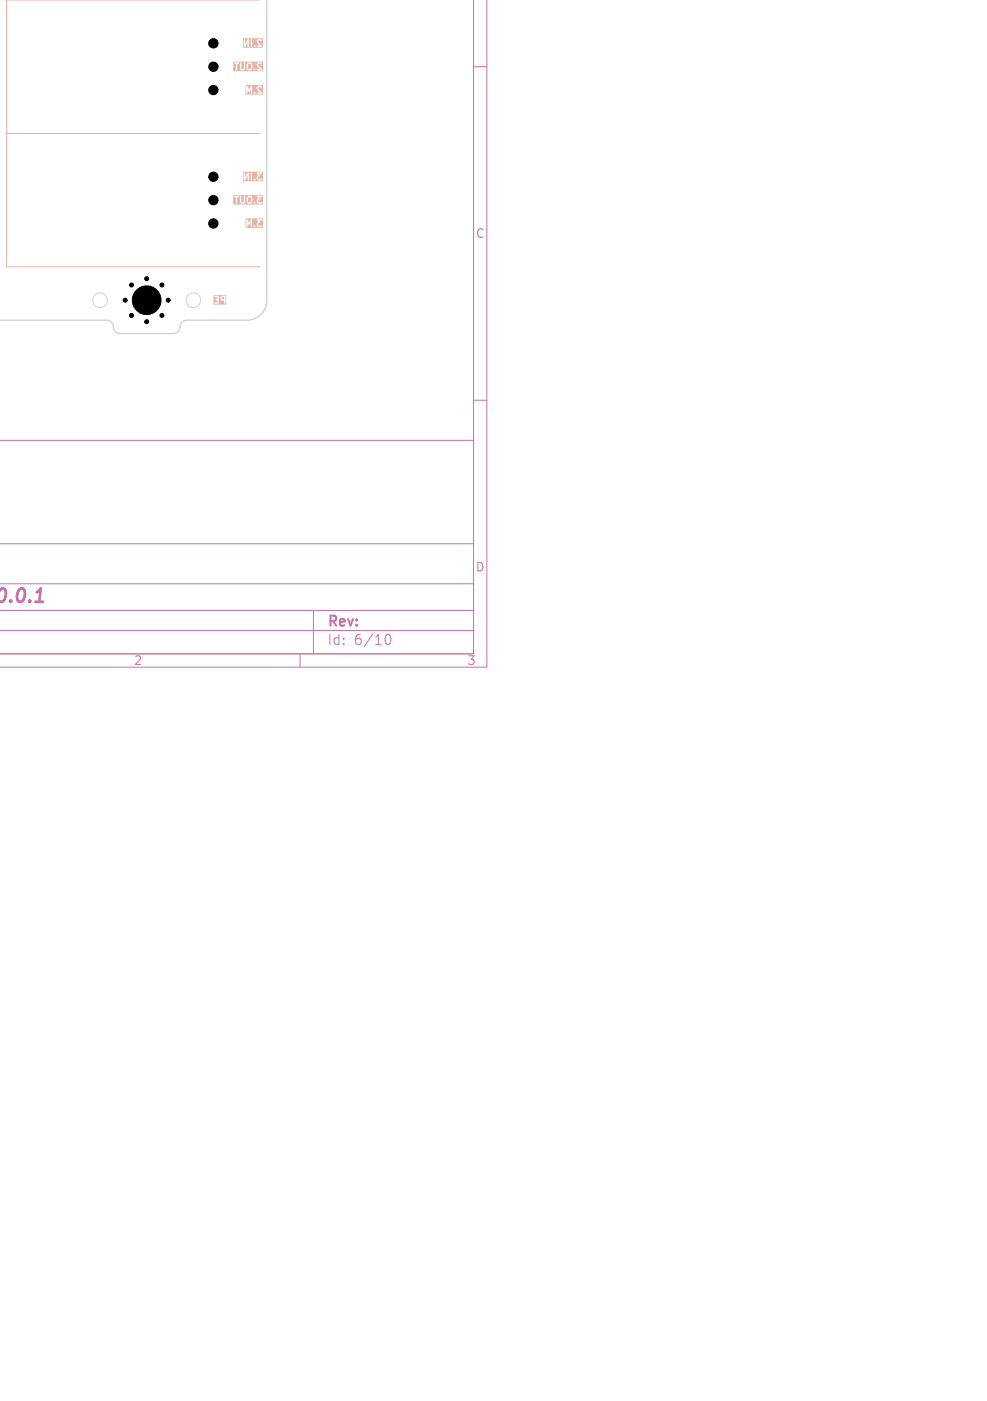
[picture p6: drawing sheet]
<svg xmlns="http://www.w3.org/2000/svg" width="148mm" height="210mm" viewBox="0 0 148 210" stroke-linecap="round" stroke-linejoin="round" font-family="sans-serif">
<defs><g id="words">
<text font-size="2.8" fill="#c872ab" x="-1" y="90.9">v0.0.1</text>
<g font-size="2.1" fill="#c872ab">
<text x="49" y="94.3">Rev:</text>
<text x="49" y="96.9">Id:</text>
<text x="53.1" y="96.9">6/10</text>
</g>
<g font-size="1.8" fill="#c872ab">
<text x="71.3" y="35.9">C</text>
<text x="71.3" y="85.9">D</text>
<text x="20" y="99.9">2</text>
<text x="70" y="99.9">3</text>
</g>
</g></defs>
<path d="M71 0v98h-71h71v-32h-71M73 0v100h-73M71 10h2M71 60h2M0 94.5h71M0 91.5h71M0 87.5h71M0 81.5h71M45 98v2M47 91.5v6.5M57.7 95.7a.55 .55 0 0 1 .4-.6h.1a.94 .94 0 0 1 0 1.5h-.1a.55 .55 0 0 1-.4-.6" fill="none" stroke="#c872ab" stroke-width=".15"/>
<path d="M1 0v40h38M1 0h38M1 20h38" fill="none" stroke="#e8b2a7" stroke-width=".15"/>
<g fill="#e8b2a7">
<path d="M37.2 29.6h.1h.3v.5l-.1 .3-.3-.1z"/>
<path d="M35 29.2h4.4v1.5h-4.4v-1.3l.4 .2v1l.2-.1v-.9l.2-.1h.2v.8l.2 .2h.3l.2-.1 .1-.6h.2v.6l.3 .1 .7-.1a.14 .14 0 0 0 .2 .1 .14 .14 0 0 0 .1-.1 .14 .14 0 0 0-.2-.1l-.1 .1h-.2v-.4h.7l.1 .5h.6l.1-.2-.5 .1-.1-.4 .3-.1-.2-.3h.4l.1-.2h-.7l-.1 .1 .2 .3-.2 .2h-.7v-.4l-.1-.2h-.4l-.3 .1v.3h-.2v-.4h-.2v.8l-.3 .2-.1-.2-.1-.8h-1.1z"/>
<path d="M36.8 12.7h2.6v1.5h-2.6v-1.2h.1l.1 1h.1v-.6l.3 .4 .2-.4v.6h.2v-.1h.2a.14 .14 0 0 0 .2 .1 .14 .14 0 0 0 .1-.1 .14 .14 0 0 0-.2-.1l-.1 .1h-.2v-.8h.7l.1 .3 .4 .5h-.4v.1h.7v-.1l-.6-.7 .1-.1h.4l.1-.1-.2-.1h-.3l-.3 .2h-.7v-.2h-.1l-.3 .5-.3-.5-.3 .1z"/>
<path d="M37.2 9.6h.1h.3v.5l-.1 .3-.3-.1z"/>
<path d="M35 9.2h4.4v1.5h-4.4v-1.3l.4 .2v1l.2-.1v-.9l.2-.1h.2v.8l.2 .2h.3l.2-.1 .1-.6h.2v.6l.3 .1 .7-.1a.14 .14 0 0 0 .2 .1 .14 .14 0 0 0 .1-.1 .14 .14 0 0 0-.2-.1l-.1 .1h-.2v-.8h.7l.1 .3 .4 .5h-.4v.1h.7v-.1l-.6-.7 .1-.1h.4l.1-.1-.2-.1h-.3l-.3 .2h-.7l-.1-.2h-.4l-.3 .1v.3h-.2v-.4h-.2v.8l-.3 .2-.1-.2-.1-.8h-1.1z"/>
<path d="M36.4 25.7h3v1.5h-3v-1.2h.2v1h.1l.4-.7v.7h.2v-1h.3v1l.4-.1a.14 .14 0 0 0 .2 .1 .14 .14 0 0 0 .1-.1 .14 .14 0 0 0-.2-.1l-.1 .1h-.2v-.4h.7l.1 .5h.6l.1-.2-.5 .1-.1-.4 .3-.1-.2-.3h.4l.1-.2h-.7l-.1 .1 .2 .3-.2 .2h-.7v-.6l-.5 .1-.1-.1-.4 .7v-.7h-.2l-.2 .1z"/>
<path d="M33.3 44.6h.3v.3l-.3-.1z"/>
<path d="M32 44.2h1.9v1.5h-1.9v-1.3l.2 .2h.4v.2l-.3 .1 .1 .1h.2v.4h-.4v.1h.6v-.9h.2l.2 .4 .4 .1v.4h.2v-1.1h-.5l-.3 .2h-.2v-.2h-.8z"/>
<path d="M36.8 32.7h2.6v1.5h-2.6v-1.2h.1l.1 1h.1v-.6l.3 .4 .2-.4v.6h.2v-.1h.2a.14 .14 0 0 0 .2 .1 .14 .14 0 0 0 .1-.1 .14 .14 0 0 0-.2-.1l-.1 .1h-.2v-.4h.7l.1 .5h.6l.1-.2-.5 .1-.1-.4 .3-.1-.2-.3h.4l.1-.2h-.7l-.1 .1 .2 .3-.2 .2h-.7v-.6h-.2l-.2 .5-.3-.5-.3 .1z"/>
<path d="M36.4 5.7h3v1.5h-3v-1.2h.2v1h.1l.4-.7v.7h.2v-1h.3v1l.4-.1a.14 .14 0 0 0 .2 .1 .14 .14 0 0 0 .1-.1 .14 .14 0 0 0-.2-.1l-.1 .1h-.2v-.8h.7l.1 .3 .4 .5h-.4v.1h.7v-.1l-.6-.7 .1-.1h.4l.1-.1-.2-.1h-.3l-.3 .2h-.7v-.2l-.5 .1-.1-.1-.4 .7v-.7h-.2l-.2 .1z"/>
</g>
<path d="M40 0v45a3 3 0 0 1-3 3h-9a1.16 1.16 0 0 0-1.1 1.3l-.3 .5-.5 .2h-8.1a1.16 1.16 0 0 1-1.1-1.3l-.3-.5-.6-.2h-16.1" fill="none" stroke="#d0d2cd" stroke-width=".2"/>
<g fill="none" stroke="#d0d2cd" stroke-width=".15">
<circle cx="15" cy="45" r="1.1"/>
<circle cx="29" cy="45" r="1.1"/>
</g>
<g fill="#000" stroke="#000" stroke-width=".15">
<circle cx="32" cy="6.5" r=".7"/>
<circle cx="32" cy="13.5" r=".7"/>
<circle cx="32" cy="10" r=".7"/>
<circle cx="32" cy="33.5" r=".7"/>
<circle cx="32" cy="26.5" r=".7"/>
<circle cx="32" cy="30" r=".7"/>
<circle cx="18.8" cy="45" r=".3"/>
<circle cx="19.7" cy="42.7" r=".3"/>
<circle cx="19.7" cy="47.3" r=".3"/>
<circle cx="22" cy="45" r="2.15"/>
<circle cx="22" cy="48.2" r=".3"/>
<circle cx="22" cy="41.8" r=".3"/>
<circle cx="24.3" cy="42.7" r=".3"/>
<circle cx="24.3" cy="47.3" r=".3"/>
<circle cx="25.2" cy="45" r=".3"/>
</g>
<use href="#words"/>
</svg>
